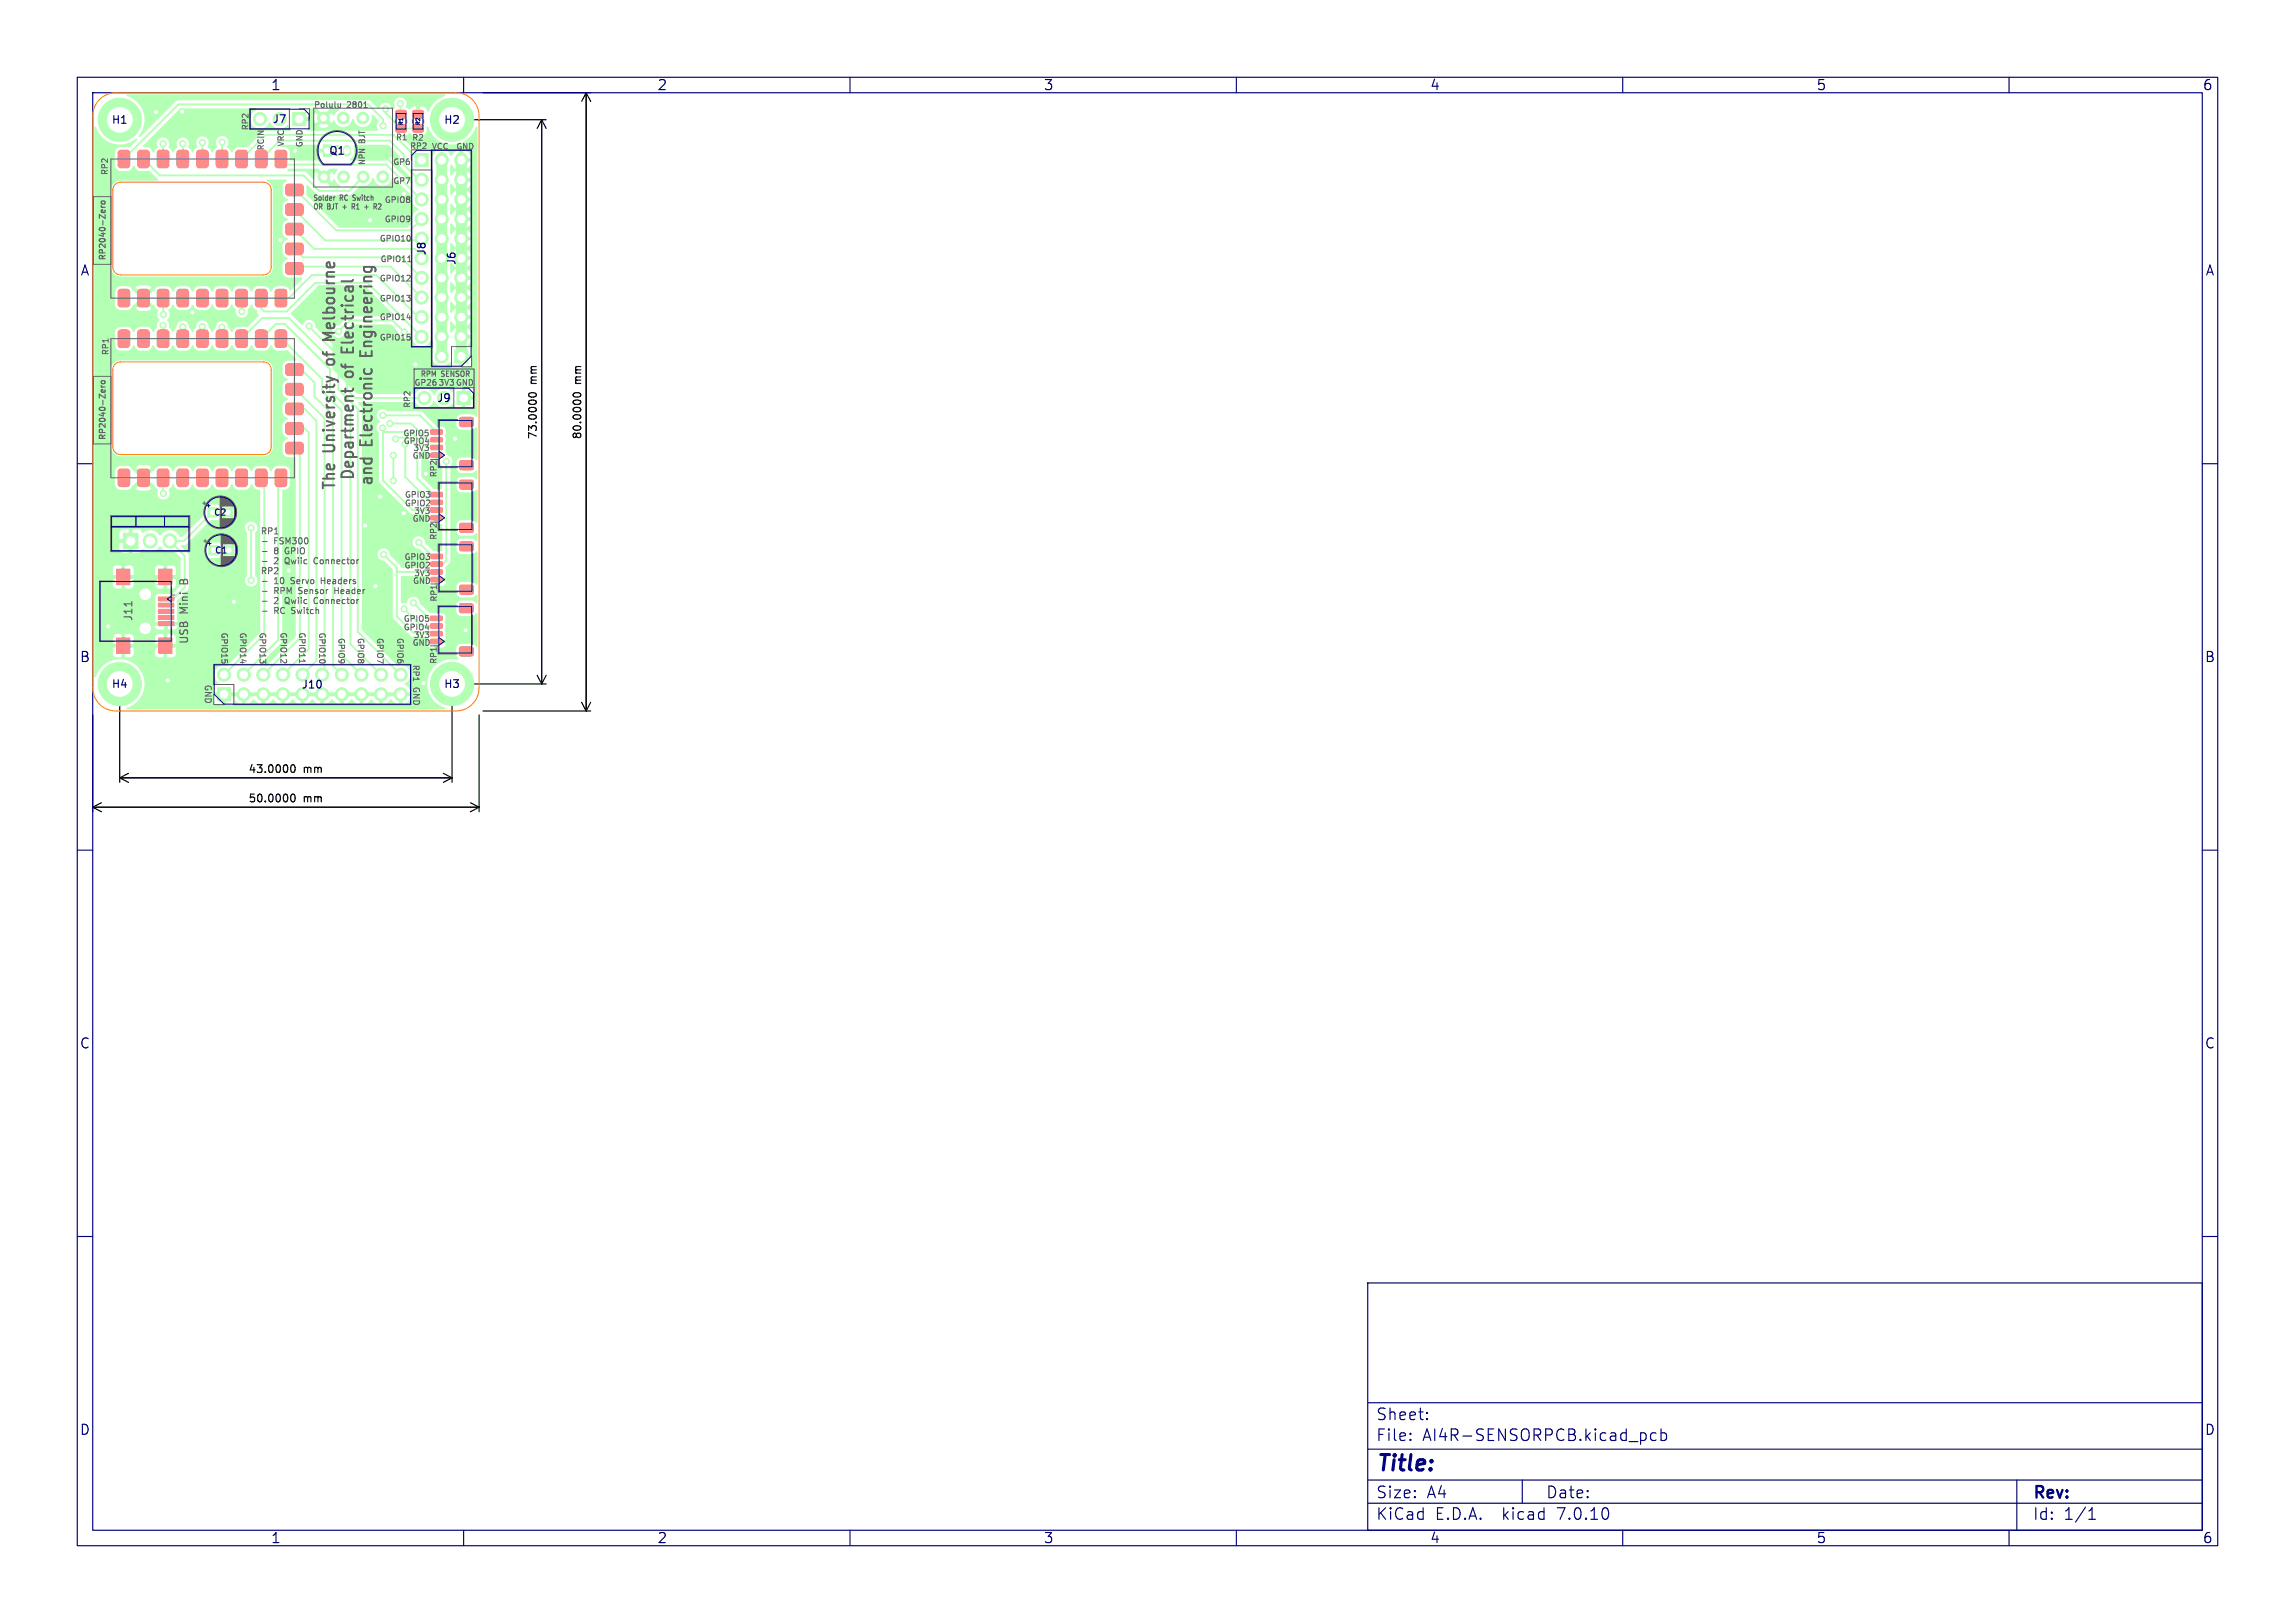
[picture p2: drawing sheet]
<svg xmlns="http://www.w3.org/2000/svg" width="297mm" height="210mm" viewBox="0 0 297 210" stroke-linecap="round" stroke-linejoin="round" font-family="sans-serif">
<defs><g id="words">
<text font-size="2.8" fill="#000080" x="178" y="190.9">Title:</text>
<g font-size="2.1" fill="#626262">
<text x="43.5" y="46.8" transform="rotate(-90 43.5 46.8)">of</text>
<text x="43.5" y="43.2" transform="rotate(-90 43.5 43.2)">Melbourne</text>
<text x="45.9" y="45.2" transform="rotate(-90 45.9 45.2)">Electrical</text>
<text x="48.3" y="45.7" transform="rotate(-90 48.3 45.7)">Engineering</text>
<text x="45.9" y="48.8" transform="rotate(-90 45.9 48.8)">of</text>
<text x="43.5" y="58.5" transform="rotate(-90 43.5 58.5)">University</text>
<text x="48.3" y="57.7" transform="rotate(-90 48.3 57.7)">Electronic</text>
<text x="43.5" y="63.6" transform="rotate(-90 43.5 63.6)">The</text>
<text x="45.9" y="62.3" transform="rotate(-90 45.9 62.3)">Department</text>
<text x="48.3" y="63" transform="rotate(-90 48.3 63)">and</text>
</g>
<g font-size="2.1" fill="#000080">
<text x="178" y="184">Sheet:</text>
<text x="178" y="186.7">File:</text>
<text x="184.1" y="186.7">AI4R-SENSORPCB.kicad_pcb</text>
<text x="178" y="196.9">KiCad</text>
<text x="178" y="194.1">Size:</text>
<text x="184.7" y="194.1">A4</text>
<text x="185.7" y="196.9">E.D.A.</text>
<text x="194.6" y="196.9">kicad</text>
<text x="200" y="194.1">Date:</text>
<text x="201.8" y="196.9">7.0.10</text>
<text x="263" y="194.3">Rev:</text>
<text x="263" y="196.9">Id:</text>
<text x="267.1" y="196.9">1/1</text>
</g>
<g font-size="1.8" fill="#000080">
<text x="35" y="11.9">1</text>
<text x="85" y="11.9">2</text>
<text x="135" y="11.9">3</text>
<text x="185" y="11.9">4</text>
<text x="235" y="11.9">5</text>
<text x="285" y="11.9">6</text>
<text x="10.3" y="35.9">A</text>
<text x="285.4" y="35.9">A</text>
<text x="10.3" y="85.9">B</text>
<text x="285.3" y="85.9">B</text>
<text x="10.3" y="135.9">C</text>
<text x="285.3" y="135.9">C</text>
<text x="10.3" y="185.9">D</text>
<text x="285.3" y="185.9">D</text>
<text x="35" y="199.9">1</text>
<text x="85" y="199.9">2</text>
<text x="135" y="199.9">3</text>
<text x="185" y="199.9">4</text>
<text x="235" y="199.9">5</text>
<text x="285" y="199.9">6</text>
</g>
<g font-size="1.4" fill="#000080">
<text x="14.4" y="16.2">H1</text>
<text x="35.2" y="16.1">J7</text>
<text x="57.4" y="16.2">H2</text>
<text x="42.5" y="20.2">Q1</text>
<text x="55.3" y="33.1" transform="rotate(-90 55.3 33.1)">J8</text>
<text x="59.2" y="34.4" transform="rotate(-90 59.2 34.4)">J6</text>
<text x="56.5" y="52.2">J9</text>
<text x="14.4" y="89.2">H4</text>
<text x="39" y="89.3">J10</text>
<text x="57.4" y="89.2">H3</text>
</g>
<g font-size="1.4">
<text x="69.7" y="49.7" transform="rotate(-90 69.7 49.7)">mm</text>
<text x="75.4" y="49.7" transform="rotate(-90 75.4 49.7)">mm</text>
<text x="69.7" y="56.9" transform="rotate(-90 69.7 56.9)">73.0000</text>
<text x="75.4" y="56.9" transform="rotate(-90 75.4 56.9)">80.0000</text>
<text x="32.1" y="100.2">43.0000</text>
<text x="39.3" y="100.2">mm</text>
<text x="32.1" y="104">50.0000</text>
<text x="39.3" y="104">mm</text>
</g>
<g font-size="1.4" fill="#626262">
<text x="24.4" y="75.4" transform="rotate(-90 24.4 75.4)">B</text>
<text x="17.3" y="80.5" transform="rotate(-90 17.3 80.5)">J11</text>
<text x="24.4" y="83.4" transform="rotate(-90 24.4 83.4)">USB</text>
<text x="24.4" y="79.4" transform="rotate(-90 24.4 79.4)">Mini</text>
</g>
<g font-size="1.1" fill="#000080">
<text x="27.6" y="66.9">C2</text>
<text x="27.7" y="71.8">C1</text>
</g>
<g font-size="1.1" fill="#626262">
<text x="33.7" y="69.2">RP1</text>
<text x="35.4" y="70.5">FSM300</text>
<text x="35.4" y="71.8">8</text>
<text x="37" y="71.8">GPIO</text>
<text x="33.7" y="74.3">RP2</text>
<text x="35.4" y="73.1">2</text>
<text x="35.4" y="75.6">10</text>
<text x="35.4" y="76.9">RPM</text>
<text x="37" y="73.1">Qwiic</text>
<text x="37.7" y="75.6">Servo</text>
<text x="38.7" y="76.9">Sensor</text>
<text x="40.8" y="73.1">Connector</text>
<text x="41.7" y="75.6">Headers</text>
<text x="43.5" y="76.9">Header</text>
<text x="35.4" y="78.2">2</text>
<text x="35.4" y="79.5">RC Switch</text>
<text x="37" y="78.2">Qwiic</text>
<text x="40.8" y="78.2">Connector</text>
<text x="26.5" y="88.5" transform="rotate(90 26.5 88.5)">GND</text>
<text x="53.4" y="88.8" transform="rotate(90 53.4 88.8)">GND</text>
</g>
<g font-size="1" fill="#626262">
<text x="32.2" y="16.9" transform="rotate(-90 32.2 16.9)">RP2</text>
<text x="40.6" y="14">Polulu</text>
<text x="44.9" y="14">2801</text>
<text x="14" y="22.7" transform="rotate(-90 14 22.7)">RP2</text>
<text x="34.2" y="19.5" transform="rotate(-90 34.2 19.5)">RCIN</text>
<text x="36.8" y="19" transform="rotate(-90 36.8 19)">VRC</text>
<text x="39.2" y="19.1" transform="rotate(-90 39.2 19.1)">GND</text>
<text x="47.3" y="21.4" transform="rotate(-90 47.3 21.4)">NPN</text>
<text x="47.3" y="18.5" transform="rotate(-90 47.3 18.5)">BJT</text>
<text x="50.9" y="21.4">GP6</text>
<text x="50.9" y="23.9">GP7</text>
<text x="51.2" y="18.2">R1</text>
<text x="53" y="19.3">RP2</text>
<text x="53.3" y="18.2">R2</text>
<text x="55.8" y="19.4">VCC</text>
<text x="59" y="19.4">GND</text>
<text x="40.5" y="26">Solder</text>
<text x="40.5" y="27.2">OR BJT +</text>
<text x="44" y="26">RC Switch</text>
<text x="45.9" y="27.2">R1</text>
<text x="47.7" y="27.2">+</text>
<text x="49.1" y="27.2">R2</text>
<text x="49.7" y="28.8">GPIO9</text>
<text x="49.7" y="26.3">GPIO8</text>
<text x="13.7" y="33.8" transform="rotate(-90 13.7 33.8)">RP2040-Zero</text>
<text x="49.1" y="31.3">GPIO10</text>
<text x="49.2" y="34">GPIO11</text>
<text x="49.1" y="39.1">GPIO13</text>
<text x="49.1" y="41.5">GPIO14</text>
<text x="49.1" y="36.5">GPIO12</text>
<text x="14.1" y="46" transform="rotate(-90 14.1 46)">RP1</text>
<text x="49.1" y="44.1">GPIO15</text>
<text x="53.1" y="52.8" transform="rotate(-90 53.1 52.8)">RP2</text>
<text x="53.6" y="50">GP26</text>
<text x="54.4" y="48.8">RPM</text>
<text x="56.7" y="50">3V3 GND</text>
<text x="57.1" y="48.8">SENSOR</text>
<text x="13.7" y="57" transform="rotate(-90 13.7 57)">RP2040-Zero</text>
<text x="52.2" y="56.5">GPIO5</text>
<text x="52.2" y="57.5">GPIO4</text>
<text x="53.3" y="59.4">GND</text>
<text x="53.4" y="58.4">3V3</text>
<text x="52.3" y="65.6">GPIO2</text>
<text x="52.3" y="64.4">GPIO3</text>
<text x="56.6" y="61.8" transform="rotate(-90 56.6 61.8)">RP2</text>
<text x="53.3" y="67.6">GND</text>
<text x="53.6" y="66.6">3V3</text>
<text x="56.6" y="69.9" transform="rotate(-90 56.6 69.9)">RP2</text>
<text x="52.3" y="72.5">GPIO3</text>
<text x="52.3" y="73.6">GPIO2</text>
<text x="53.4" y="75.6">GND</text>
<text x="53.6" y="74.6">3V3</text>
<text x="56.6" y="77.9" transform="rotate(-90 56.6 77.9)">RP1</text>
<text x="28.6" y="81.8" transform="rotate(90 28.6 81.8)">GPIO15</text>
<text x="31" y="81.8" transform="rotate(90 31 81.8)">GPIO14</text>
<text x="33.6" y="81.8" transform="rotate(90 33.6 81.8)">GPIO13</text>
<text x="36.3" y="81.8" transform="rotate(90 36.3 81.8)">GPIO12</text>
<text x="38.6" y="81.8" transform="rotate(90 38.6 81.8)">GPIO11</text>
<text x="41.3" y="81.8" transform="rotate(90 41.3 81.8)">GPIO10</text>
<text x="43.7" y="82.5" transform="rotate(90 43.7 82.5)">GPIO9</text>
<text x="46.3" y="82.5" transform="rotate(90 46.3 82.5)">GPIO8</text>
<text x="48.7" y="82.5" transform="rotate(90 48.7 82.5)">GPIO7</text>
<text x="51.3" y="82.5" transform="rotate(90 51.3 82.5)">GPIO6</text>
<text x="52.2" y="81.6">GPIO4</text>
<text x="52.2" y="80.5">GPIO5</text>
<text x="53.3" y="83.6">GND</text>
<text x="53.5" y="82.6">3V3</text>
<text x="53.4" y="86" transform="rotate(90 53.4 86)">RP1</text>
<text x="56.6" y="86" transform="rotate(-90 56.6 86)">RP1</text>
</g>
<g font-size=".7" fill="#000080">
<text x="52.3" y="16.3" transform="rotate(-90 52.3 16.3)">R1</text>
<text x="54.5" y="16.3" transform="rotate(-90 54.5 16.3)">R2</text>
</g>
</g></defs>
<g fill="none" stroke="#000" stroke-width=".15">
<path d="M59 15.5h11.7M62.5 12h13.9M70.1 15.5v73M70.1 15.5l.6 1.1M70.1 15.5l-.6 1.1M75.9 12v80M75.9 12l.5 1.1M75.9 12l-.6 1.1M68.5 50.9a.54 .54 0 0 1 .9 .2 .57 .57 0 0 1-1-.1zM74.3 50.9a.54 .54 0 0 1 .9 .2 .57 .57 0 0 1-1-.1zM12 92.5v12.5M15.5 89v12.2"/>
<path d="M37.7 99.1l.2-.1a.53 .53 0 0 1 .3 .5 .53 .53 0 0 1-.3 .5l-.2-.1-.1-.3zM58.5 89v12.2M59 88.5h11.7M62 92.5v12.5M62.5 92h13.9M69.5 87.4l.6 1.1M70.7 87.4l-.6 1.1M75.3 90.9l.6 1.1M76.4 90.9l-.5 1.1M12 104.4h50M12 104.4l1.1 .6M13.1 103.9l-1.1 .5"/>
<path d="M15.5 100.7h43M15.5 100.7l1.1 .5M16.6 100.1l-1.1 .6M37.7 102.8h.2a.53 .53 0 0 1 .3 .5 .53 .53 0 0 1-.3 .5l-.2-.1-.1-.3zM57.4 100.1l1.1 .6M58.5 100.7l-1.1 .5M60.9 103.9l1.1 .5M62 104.4l-1.1 .6"/>
</g>
<g fill="#b3ffb3" stroke="#b3ffb3" stroke-width=".13">
<path d="M55.7 82.7h1.5v.1v.4l-.1 .1h-1.3l-.1-.2z"/>
<path d="M55.7 81.7h1.5v.1v.4l-.1 .1h-1.3l-.1-.2z"/>
<path d="M55.7 80.7h1.5v.1v.4l-.1 .1h-1.3l-.1-.2z"/>
<path d="M55.7 79.7h1.5v.1v.4l-.1 .1h-1.3l-.1-.2z"/>
<path d="M59.5 83.8l.2-.1h1.4l.1 .3v.7l-.2 .2h-1.4l-.2-.2z"/>
<path d="M59.5 78.2l.2-.1h1.4l.1 .3v.7l-.2 .2h-1.4l-.2-.3z"/>
<path d="M15.3 19.6l.3-.2h.9l.2 .2 .1 1.7-.2 .3-1 .1-.3-.1v-.3z"/>
<path d="M17.9 19.6l.3-.2h.9l.2 .2v1.7l-.1 .3-1 .1-.3-.1-.1-.3z"/>
<path d="M20.4 19.6l.3-.2h.9l.2 .2 .1 1.7-.2 .3-1 .1-.3-.1-.1-.3z"/>
<path d="M23 19.6l.3-.2h.8l.2 .2 .1 1.7-.1 .3-1 .1-.3-.1-.1-.3z"/>
<path d="M25.5 19.6l.3-.2h.9l.2 .2 .1 1.7-.2 .3-1 .1-.3-.1-.1-.3z"/>
<path d="M28 19.6l.3-.2h.9l.2 .2 .1 1.7-.2 .3-1 .1-.3-.1v-.3z"/>
<path d="M30.6 19.6l.3-.2h.9l.2 .2v1.7l-.1 .3-1 .1-.3-.1-.1-.3z"/>
<path d="M33.1 19.6l.3-.2h.9l.2 .2 .1 1.7-.2 .3-1 .1-.3-.1-.1-.3z"/>
<path d="M35.7 19.6l.3-.2h.8l.2 .2 .1 1.7-.1 .3-1 .1-.3-.1-.1-.3z"/>
<path d="M37 24l.3-.2 1.8 .1 .1 .3v1l-.3 .1h-1.8l-.1-.3z"/>
<path d="M37 26.5l.3-.1h1.8l.1 .3v1l-.3 .2-1.8-.1-.1-.3z"/>
<path d="M37 29.1l.3-.2 1.8 .1 .1 .3v1l-.3 .1-1.8-.1-.1-.3z"/>
<path d="M37 31.6l.3-.2 1.8 .1 .1 .3v1l-.3 .2-1.8-.1-.1-.3z"/>
<path d="M37 34.1l.3-.1h1.8l.1 .4v.9l-.3 .2-1.8-.1-.1-.3z"/>
<path d="M35.7 37.6l.3-.2h.8l.2 .2 .1 1.7-.1 .3-1 .1-.3-.1-.1-.3z"/>
<path d="M33.1 37.6l.3-.2h.9l.2 .2 .1 1.7-.2 .3-1 .1-.3-.1-.1-.3z"/>
<path d="M30.6 37.6l.3-.2h.9l.2 .2v1.7l-.1 .3-1 .1-.3-.1-.1-.3z"/>
<path d="M28 37.6l.3-.2h.9l.2 .2 .1 1.7-.2 .3-1 .1-.3-.1v-.3z"/>
<path d="M25.5 37.6l.3-.2h.9l.2 .2 .1 1.7-.2 .3-1 .1-.3-.1-.1-.3z"/>
<path d="M23 37.6l.3-.2h.8l.2 .2 .1 1.7-.1 .3-1 .1-.3-.1-.1-.3z"/>
<path d="M20.4 37.6l.3-.2h.9l.2 .2 .1 1.7-.2 .3-1 .1-.3-.1-.1-.3z"/>
<path d="M17.9 37.6l.3-.2h.9l.2 .2v1.7l-.1 .3-1 .1-.3-.1-.1-.3z"/>
<path d="M15.3 37.6l.3-.2h.9l.2 .2 .1 1.7-.2 .3-1 .1-.3-.1v-.3z"/>
<path d="M55.8 58.6h1.4l.1 .1v.4l-.2 .1h-1.3l-.1-.2z"/>
<path d="M55.8 57.6h1.4l.1 .1v.4l-.2 .1h-1.3l-.1-.2z"/>
<path d="M55.8 56.6h1.4l.1 .1v.4l-.2 .1h-1.3l-.1-.2z"/>
<path d="M55.8 55.6h1.4l.1 .1v.4l-.2 .1h-1.3l-.1-.2z"/>
<path d="M59.5 59.7l.2-.1h1.4l.2 .3v.7l-.3 .2h-1.4l-.1-.2z"/>
<path d="M59.5 54.1l.2-.1h1.4l.2 .3v.7l-.3 .2h-1.4l-.1-.2z"/>
<path d="M20.5 77.3h2v.4h-2z"/>
<path d="M20.5 78h2v.6h-2z"/>
<path d="M20.5 78.8h2v.6h-2z"/>
<path d="M20.5 79.7h2v.4h-2z"/>
<path d="M20.5 80.4h2v.6h-2z"/>
<path d="M20.5 73.7h1.7v2h-1.7z"/>
<path d="M15.1 73.7h1.7v2h-1.7z"/>
<path d="M20.5 82.6h1.7v2h-1.7z"/>
<path d="M15.1 82.6h1.7v2h-1.7z"/>
<path d="M26.9 65.7h1.2v1.2h-1.2z"/>
<path d="M58.9 45.3h1.7v1.7h-1.7z"/>
<path d="M53.7 19.9h1.7v1.7h-1.7z"/>
<path d="M15.3 42.8l.3-.1h.9l.2 .1 .1 1.8-.2 .3-1 .1-.3-.2v-.2z"/>
<path d="M17.9 42.8l.3-.1h.9l.2 .1v1.8l-.1 .3-1 .1-.3-.2-.1-.2z"/>
<path d="M20.4 42.8l.3-.1h.9l.2 .1 .1 1.8-.2 .3-1 .1-.3-.2-.1-.2z"/>
<path d="M23 42.8l.3-.1h.8l.2 .1 .1 1.8-.1 .3-1 .1-.3-.2-.1-.2z"/>
<path d="M25.5 42.8l.3-.1h.9l.2 .1 .1 1.8-.2 .3-1 .1-.3-.2-.1-.2z"/>
<path d="M28 42.8l.3-.1h.9l.2 .1 .1 1.8-.2 .3-1 .1-.3-.2v-.2z"/>
<path d="M30.6 42.8l.3-.1h.9l.2 .1v1.8l-.1 .3-1 .1-.3-.2-.1-.2z"/>
<path d="M33.1 42.8l.3-.1h.9l.2 .1 .1 1.8-.2 .3-1 .1-.3-.2-.1-.2z"/>
<path d="M35.7 42.8l.3-.1h.8l.2 .1 .1 1.8-.1 .3-1 .1-.3-.2-.1-.2z"/>
<path d="M37.1 47.1h.2h1.8l.1 .3v1l-.3 .2-1.8-.1-.1-.3v-.9z"/>
<path d="M37.1 49.7l.2-.1 1.8 .1 .1 .3v1l-.3 .1h-1.8l-.1-.4v-.8z"/>
<path d="M37.1 52.2l.2-.1 1.8 .1 .1 .3v1l-.3 .2-1.8-.1-.1-.3v-.9z"/>
<path d="M37.1 54.8l.2-.1 1.8 .1 .1 .3v.9l-.3 .2-1.8-.1-.1-.3v-.8z"/>
<path d="M37.1 57.3l.2-.1 1.8 .1 .1 .3v1l-.3 .1h-1.8l-.1-.3v-.9z"/>
<path d="M35.7 60.8l.3-.1h.8l.2 .1 .1 1.8-.1 .3-1 .1-.3-.2-.1-.2z"/>
<path d="M33.1 60.8l.3-.1h.9l.2 .1 .1 1.8-.2 .3-1 .1-.3-.2-.1-.2z"/>
<path d="M30.6 60.8l.3-.1h.9l.2 .1v1.8l-.1 .3-1 .1-.3-.2-.1-.2z"/>
<path d="M28 60.8l.3-.1h.9l.2 .1 .1 1.8-.2 .3-1 .1-.3-.2v-.2z"/>
<path d="M25.5 60.8l.3-.1h.9l.2 .1 .1 1.8-.2 .3-1 .1-.3-.2-.1-.2z"/>
<path d="M23 60.8l.3-.1h.8l.2 .1 .1 1.8-.1 .3-1 .1-.3-.2-.1-.2z"/>
<path d="M20.4 60.8l.3-.1h.9l.2 .1 .1 1.8-.2 .3-1 .1-.3-.2-.1-.2z"/>
<path d="M17.9 60.8l.3-.1h.9l.2 .1v1.8l-.1 .3-1 .1-.3-.2-.1-.2z"/>
<path d="M15.3 60.8l.3-.1h.9l.2 .1 .1 1.8-.2 .3-1 .1-.3-.2v-.2z"/>
<path d="M55.8 74.7h1.4l.1 .1v.4l-.2 .1h-1.3l-.1-.2z"/>
<path d="M55.8 73.7h1.4l.1 .2v.3l-.2 .1h-1.3l-.1-.2z"/>
<path d="M55.8 72.7h1.4l.1 .2v.3l-.2 .1h-1.3l-.1-.2z"/>
<path d="M55.8 71.7h1.4l.1 .2v.3l-.2 .1h-1.3l-.1-.2z"/>
<path d="M59.5 75.8l.2-.1h1.4l.2 .3v.7l-.3 .2h-1.4l-.1-.2z"/>
<path d="M59.5 70.2l.2-.1h1.4l.2 .3v.7l-.3 .2h-1.4l-.1-.3z"/>
<path d="M28.1 89h1.7v1.7h-1.7z"/>
<path d="M51.3 14.3h.1h1l.2 .2v.6l-.3 .2h-.9l-.2-.2z"/>
<path d="M51.3 16.2l.1-.1h1l.2 .2v.7l-.3 .1h-.9l-.2-.2z"/>
<path d="M27 70.6h1.2v1.2h-1.2z"/>
<path d="M41.8 18.8h1.1v1.4h-1.1z"/>
<path d="M37.9 14.5h1.7v1.7h-1.7z"/>
<path d="M15.9 69h2v2h-2z"/>
<path d="M55.8 66.7h1.4l.1 .2v.3l-.2 .1h-1.3l-.1-.2z"/>
<path d="M55.8 65.7h1.4l.1 .2v.3l-.2 .1h-1.3l-.1-.2z"/>
<path d="M55.8 64.7h1.4l.1 .2v.3l-.2 .1h-1.3l-.1-.2z"/>
<path d="M55.8 63.7h1.4l.1 .2v.3l-.2 .1h-1.3l-.1-.2z"/>
<path d="M59.5 67.8l.2-.1h1.4l.2 .3v.7l-.3 .2h-1.4l-.1-.2z"/>
<path d="M59.5 62.2l.2-.1h1.4l.2 .2v.8l-.3 .2h-1.4l-.1-.3z"/>
<path d="M59.1 50.6h1.8v1.7h-1.8z"/>
<path d="M53.5 14.3h.1h1l.2 .2v.6l-.2 .2h-1l-.2-.2z"/>
<path d="M53.5 16.2l.1-.1h1l.2 .2v.7l-.2 .1h-1l-.2-.2z"/>
<circle cx="58.5" cy="15.5" r="2.8"/>
<circle cx="29.5" cy="66.3" r=".6"/>
<circle cx="57.2" cy="46.1" r=".85"/>
<circle cx="59.7" cy="43.6" r=".85"/>
<circle cx="57.2" cy="43.6" r=".85"/>
<circle cx="59.7" cy="41" r=".85"/>
<circle cx="57.2" cy="41" r=".85"/>
<circle cx="59.7" cy="38.5" r=".85"/>
<circle cx="57.2" cy="38.5" r=".85"/>
<circle cx="59.7" cy="36" r=".85"/>
<circle cx="57.2" cy="36" r=".85"/>
<circle cx="59.7" cy="33.4" r=".85"/>
<circle cx="57.2" cy="33.4" r=".85"/>
<circle cx="59.7" cy="30.9" r=".85"/>
<circle cx="57.2" cy="30.9" r=".85"/>
<circle cx="59.7" cy="28.3" r=".85"/>
<circle cx="57.2" cy="28.3" r=".85"/>
<circle cx="59.7" cy="25.8" r=".85"/>
<circle cx="57.2" cy="25.8" r=".85"/>
<circle cx="59.7" cy="23.3" r=".85"/>
<circle cx="57.2" cy="23.3" r=".85"/>
<circle cx="59.7" cy="20.7" r=".85"/>
<circle cx="57.2" cy="20.7" r=".85"/>
<circle cx="54.6" cy="23.3" r=".85"/>
<circle cx="54.6" cy="25.8" r=".85"/>
<circle cx="54.6" cy="28.3" r=".85"/>
<circle cx="54.6" cy="30.9" r=".85"/>
<circle cx="54.6" cy="33.4" r=".85"/>
<circle cx="54.6" cy="36" r=".85"/>
<circle cx="54.6" cy="38.5" r=".85"/>
<circle cx="54.6" cy="41" r=".85"/>
<circle cx="54.6" cy="43.6" r=".85"/>
<circle cx="15.5" cy="88.5" r="2.8"/>
<circle cx="47" cy="15.3" r=".76"/>
<circle cx="44.4" cy="15.3" r=".76"/>
<circle cx="41.9" cy="15.3" r=".76"/>
<circle cx="41.9" cy="22.9" r=".76"/>
<circle cx="44.5" cy="22.9" r=".76"/>
<circle cx="47" cy="22.9" r=".76"/>
<circle cx="49.5" cy="22.9" r=".76"/>
<circle cx="29" cy="87.3" r=".85"/>
<circle cx="31.5" cy="89.8" r=".85"/>
<circle cx="31.5" cy="87.3" r=".85"/>
<circle cx="34.1" cy="89.8" r=".85"/>
<circle cx="34.1" cy="87.3" r=".85"/>
<circle cx="36.6" cy="89.8" r=".85"/>
<circle cx="36.6" cy="87.3" r=".85"/>
<circle cx="39.2" cy="89.8" r=".85"/>
<circle cx="39.2" cy="87.3" r=".85"/>
<circle cx="41.7" cy="89.8" r=".85"/>
<circle cx="41.7" cy="87.3" r=".85"/>
<circle cx="44.2" cy="89.8" r=".85"/>
<circle cx="44.2" cy="87.3" r=".85"/>
<circle cx="46.8" cy="89.8" r=".85"/>
<circle cx="46.8" cy="87.3" r=".85"/>
<circle cx="49.3" cy="89.8" r=".85"/>
<circle cx="49.3" cy="87.3" r=".85"/>
<circle cx="51.9" cy="89.8" r=".85"/>
<circle cx="51.9" cy="87.3" r=".85"/>
<circle cx="29.6" cy="71.2" r=".6"/>
<circle cx="36.2" cy="15.4" r=".85"/>
<circle cx="33.6" cy="15.4" r=".85"/>
<circle cx="58.5" cy="88.5" r="2.8"/>
<circle cx="57.5" cy="51.5" r=".85"/>
<circle cx="54.9" cy="51.5" r=".85"/>
<circle cx="15.5" cy="15.5" r="2.8"/>
<circle cx="20.3" cy="75.3" r=".4"/>
<circle cx="24.9" cy="40.4" r=".4"/>
<circle cx="30.3" cy="77.8" r=".4"/>
<circle cx="38.2" cy="19.5" r=".4"/>
<circle cx="60.3" cy="81.6" r=".4"/>
<circle cx="23.6" cy="14.5" r=".4"/>
<circle cx="47.2" cy="68" r=".4"/>
<circle cx="49.2" cy="64.3" r=".4"/>
<circle cx="54.8" cy="88.4" r=".4"/>
<circle cx="52.2" cy="66.4" r=".4"/>
<circle cx="36.3" cy="31" r=".4"/>
<circle cx="48.6" cy="75.8" r=".4"/>
<circle cx="37.4" cy="73.8" r=".4"/>
<circle cx="21.7" cy="88.1" r=".4"/>
<circle cx="53.7" cy="47.2" r=".4"/>
<circle cx="20.2" cy="14.5" r=".4"/>
<circle cx="52.3" cy="25.1" r=".4"/>
<circle cx="14" cy="81.1" r=".4"/>
<circle cx="58.9" cy="56.7" r=".4"/>
<circle cx="50.6" cy="20.6" r=".4"/>
<circle cx="55.1" cy="61.3" r=".4"/>
<circle cx="47.9" cy="28.5" r=".4"/>
<circle cx="32.5" cy="68.3" r=".4"/>
<circle cx="21.2" cy="63.9" r=".4"/>
<circle cx="32.5" cy="75.1" r=".4"/>
<circle cx="26.2" cy="42.3" r=".4"/>
<circle cx="57.7" cy="59.7" r=".4"/>
<circle cx="28.7" cy="42.3" r=".4"/>
<circle cx="54.2" cy="70.2" r=".4"/>
<circle cx="50.9" cy="58.9" r=".4"/>
<circle cx="50.9" cy="62.2" r=".4"/>
<circle cx="21.1" cy="42.1" r=".4"/>
<circle cx="52.3" cy="78.8" r=".4"/>
<circle cx="23.6" cy="42.3" r=".4"/>
<circle cx="53.5" cy="78" r=".4"/>
<circle cx="50.4" cy="54.8" r=".4"/>
<circle cx="26.2" cy="18.5" r=".4"/>
<circle cx="49.6" cy="53.7" r=".4"/>
<circle cx="28.7" cy="18.4" r=".4"/>
<circle cx="21.1" cy="18.6" r=".4"/>
<circle cx="51.2" cy="56.8" r=".4"/>
<circle cx="23.6" cy="18.6" r=".4"/>
<circle cx="51.8" cy="13.4" r=".4"/>
<circle cx="52.3" cy="43" r=".4"/>
<circle cx="21.2" cy="40.7" r=".4"/>
<circle cx="49.5" cy="55.4" r=".4"/>
<circle cx="49.6" cy="16.3" r=".4"/>
<circle cx="31.3" cy="40.3" r=".4"/>
<circle cx="40" cy="42.2" r=".4"/>
<circle cx="49.9" cy="14.1" r=".4"/>
<circle cx="49.6" cy="71.8" r=".4"/>
<circle cx="26.2" cy="18.4" r=".13"/>
<circle cx="28.7" cy="18.5" r=".12"/>
<circle cx="23.6" cy="18.7" r=".12"/>
</g>
<path d="M44.9 19.3v.4" fill="none" stroke="#b3ffb3" stroke-width="1.1"/>
<path d="M19.4 70h.1M22 70h.1" fill="none" stroke="#b3ffb3" stroke-width="1.9"/>
<path d="M57.2 20.4v25.4M59.7 20.4v25.4" fill="none" stroke="#b3ffb3" stroke-width="1.4"/>
<g fill="none" stroke="#b3ffb3" stroke-width=".25">
<path d="M21.1 18.8v-.2v2M23.6 18.6h-.1h.1v2M26.2 18.4v-.1v2.3M28.8 18.5v-.1l-.1 .1v2M49.6 16.3v-.9l-2-1.9h-24.5l-7.1 7.1M49.9 14.1v.5l2 2h2.2M51.8 13.4v1.3l.1 .1M18.6 20.6l2.1 2.1h18.6l2 2h3.9l1.8-1.8M21.1 38.6v2.1v-.1M31.3 20.6l3.1-3.1h16.6l3.2 3.2h.4M31.3 38.6v1.7M33.8 20.6l2.4-2.4h14.2l1.9 1.8v1.3l1.9 2h.4"/>
<path d="M33.8 38.6v1.3l.4 .4h2.9l3.7-3.7h6.8l7 7M36.3 20.6l.8 .7h12.9l4.6 4.6M36.3 38.6h1.1l2.9-3h8.4l5.4 5.4h.5M38.1 24.6h.2l5.2 5.2h9.6l1.5-1.5v-.3M38.1 27.1l4 4h12.5v-.6M38.1 29.7l2.5 2.5h13.1l.9 .9M38.1 32.2l1.1 1.1h12.7l2.7 2.7M38.1 34.7l.2-.2h12.3l4 4M21.1 42.1v1.7M23.6 42.3v1.5M26.2 42.4v-.1v1.5M28.8 42.3l-.1 1.5"/>
<path d="M31.3 43.8l2.6-2.6h3.5l6.4 6.4v2.8l2.5 2.5v28.8l5.6 5.6M33.8 43.8l1.9-1.9h1.2l5.8 5.8v2.9l2.6 2.6v30.1l4 4M36.3 43.8h.2l5.2 5.2M38.1 47.8h.9l1.7 1.7v1.8l2.4 2.4v32.5l1.1 1.1M38.1 50.4h.1l3.8 3.7v32.9l-.3 .3M38.1 52.9h1.3l1.5 1.5v31.1l-1.7 1.8M38.1 55.4h1.3l.5 .6v28l-3.3 3.3M38.1 58l.7 .7v23.9l-4.7 4.7M40 42.2l4.9 5v3.2l1.1 1.1h8.9M44.2 53.1v31.6l2.6 2.6M45.3 41.5h5.5l1.5 1.4M49.5 55.4l.1 6.7 3.8 3.9h3.1"/>
<path d="M49.6 53.7h4.7l2.2 2.2M49.6 55.8v.1h3.6l2 2h1.3M49.6 53.7h.1M50.6 54.9l-.2-.1h2.8l2.1 2.1h1.2M50.9 58.9v3.3M52.4 57.5v4.2l3.3 3.3h.8M52.9 56.6h-1.5l-.2 .2M54 57.7v4.2l2.1 2.1h.4M57.7 59.7v12.8l-.4 .5h-.8M21.1 61.8v2l.1 .1-.1-.1M27.5 66.3l-3.7 3.7h-1.8l1.9 1.9v4.1l-1.5 1.5h-1.5M32.5 68.3v6.8"/>
<path d="M33.8 61.8l.4 .4v19.9l-5.2 5.2M36.3 61.8l-.3 .4v20.6l-4.5 4.5M49.6 71.7l1.7 1.7v6.3l2.2 2.2h3M51.3 74h5.2M52.3 78.8l2.2 2.2h2M53.5 78l2 2h1M54.2 70.2l1.8 1.8h.5"/>
</g>
<g fill="#b3ffb3">
<path d="M54.5 58.2l.2-.1 .5 .3v.3h1.4h.1v1l.2 .1 .3 .6v2.8v.1h-1.1l-1.6-1.6v-2.5h.7l.2 .3 .2 .2h.7v-.5h-1.8z"/>
<path d="M12.2 16.4h.1l.1 .1a3.2 3.2 0 0 0 5.2 1.4l.1 .1v.1l-1 1-1.2-.1-.5 .3-.1 .5v1.7a.77 .77 0 0 0 .7 .6h.9a1.29 1.29 0 0 0 .8-.7l.1 .1a.78 .78 0 0 0 .7 .6h1.2l1.1 1a.13 .13 0 0 1 .1 .1 .14 .14 0 0 1-.2 .2h-5a1.2 1.2 0 0 0-.9 1.1v10.4a1.2 1.2 0 0 0 1.1 .9l18.9-.1a1.2 1.2 0 0 0 .9-1v-10.4a1.21 1.21 0 0 0-.7-.8l-.1-.1 .1-.2h2.5v.2l-.4 .3-.1 .3v1a1.23 1.23 0 0 0 .7 .8l-.1 .1a.81 .81 0 0 0-.6 .8v1a.92 .92 0 0 0 .6 .6v.2a.78 .78 0 0 0-.6 .7v1a.92 .92 0 0 0 .6 .6v.2a.78 .78 0 0 0-.6 .8v1a.92 .92 0 0 0 .6 .6v.2a.78 .78 0 0 0-.6 .7v1a.77 .77 0 0 0 .7 .6h1.7l.1 .1-1.5 1.6-.4-.4-.3-.2h-1a1.02 1.02 0 0 0-.8 .7h-.1a.81 .81 0 0 0-.8-.7h-.9a1.08 1.08 0 0 0-.7 .7h-.2a.81 .81 0 0 0-.7-.7h-1a1.08 1.08 0 0 0-.7 .7h-.1a.81 .81 0 0 0-.7-.7h-1a1.08 1.08 0 0 0-.7 .7h-.1a.81 .81 0 0 0-.8-.7l-1.1 .1-.3 .2-.2 .4h-.2a.81 .81 0 0 0-.7-.7l-1.2 .1-.2 .2-.2 .4h-.2a.81 .81 0 0 0-.8-.7l-1.1 .1-.3 .2-.2 .4-1 .9 1.1 .9 .1 .3 .4 .4a.91 .91 0 0 0 .1 1.1l-.3 .6v.5l-.4 .6h-.1a1.1 1.1 0 0 0-.8-.7l-1.2 .1-.2 .2-.2 .4-.2-.1a.81 .81 0 0 0-.7-.6h-1l-.5 .3-.1 .4v1.8a.77 .77 0 0 0 .7 .6h.9a1.29 1.29 0 0 0 .8-.7l.1 .1a.78 .78 0 0 0 .7 .6h1a1.29 1.29 0 0 0 .7-.7l.2 .1a.78 .78 0 0 0 .7 .6h.9a1.29 1.29 0 0 0 .8-.7l.1 .1a.78 .78 0 0 0 .7 .6h1a1.29 1.29 0 0 0 .7-.7l.1 .1a.78 .78 0 0 0 .8 .6h.9a1.29 1.29 0 0 0 .7-.7l.2 .1a.78 .78 0 0 0 .7 .6h.9a1.29 1.29 0 0 0 .8-.7l.1 .1a.78 .78 0 0 0 .7 .6h1a1.29 1.29 0 0 0 .7-.7l.2 .1a.78 .78 0 0 0 .7 .6h.9a1.29 1.29 0 0 0 .8-.7l.1 .1a.78 .78 0 0 0 .7 .6l1.3-.1 1.2 1.2-.1 .2h-1.1l-.4 .1-.2 .5v.9a1.23 1.23 0 0 0 .7 .9l-.1 .1a.82 .82 0 0 0-.6 .7v1a.92 .92 0 0 0 .6 .6l.1 .2a1.1 1.1 0 0 0-.7 .8v1a.92 .92 0 0 0 .6 .6l.1 .1a1.1 1.1 0 0 0-.7 .8v1a.92 .92 0 0 0 .6 .6l.1 .2a1.1 1.1 0 0 0-.7 .8v.9a.77 .77 0 0 0 .7 .6h.9l.1 .2v23l-3.7 3.8h-.7a.15 .15 0 0 1-.2-.1 .15 .15 0 0 1 0-.1l2.7-2.7 .1-.3v-19.4l.1-.1a.78 .78 0 0 0 .9-.8v-1.6l-.2-.4-.4-.3h-1a1.02 1.02 0 0 0-.8 .7l-.1-.1a.81 .81 0 0 0-.8-.6h-.9a1.08 1.08 0 0 0-.7 .7l-.2-.1a.81 .81 0 0 0-.7-.6h-1a1.08 1.08 0 0 0-.7 .7l-.1-.1a.81 .81 0 0 0-.7-.6h-1a1.08 1.08 0 0 0-.7 .7l-.1-.1a.81 .81 0 0 0-.8-.6l-1.1 .1-.3 .2-.2 .4-.2-.1a.81 .81 0 0 0-.7-.6l-1.2 .1-.2 .2-.2 .4-.2-.1a.81 .81 0 0 0-.8-.6l-1.1 .1-.3 .2-.2 .3-1 .9 1.1 1 .1 .3 .3 .2a.83 .83 0 0 0 .5 1.3 .83 .83 0 0 0 1.1-.7l-.2-.5 .5-.6a.13 .13 0 0 1 .1-.1 .13 .13 0 0 1 .1 .1 .76 .76 0 0 0 .7 .6h1a1.29 1.29 0 0 0 .7-.7l.1 .1a.78 .78 0 0 0 .8 .6h.9a1.29 1.29 0 0 0 .7-.7l.2 .1a.78 .78 0 0 0 .7 .6h.9a1.29 1.29 0 0 0 .8-.7l.1 .1a.78 .78 0 0 0 .7 .6h1a1.29 1.29 0 0 0 .7-.7l.2 .1a.86 .86 0 0 0 .9 .6l.1 18.4-4.2 4.3a1.3 1.3 0 0 0-1.5 .5 1.3 1.3 0 0 0 0 1.5l.2 .2-.1 .2a.5 .5 0 0 0-.5 .4v.7h1l-.1 .2 .1 .3h-1l.1 .8 .4 .3h.6v-.9h.5v.9l.9-.1 .3-.4 .9 .5v-.9h.5v.9l.4-.2 .6-.5 .6 .5 .4 .2v-.9h.5v.9l.5-.2 .6-.5 .5 .5 .5 .2v-.9h.5v.9l.4-.2 .6-.5 .6 .5 .4 .2v-.9h.5v.9l.4-.2 .6-.5 .6 .5 .4 .2v-.9h.5v.9l.5-.2 .6-.5 .6 .5 .4 .2v-.9h.5v.9l.4-.2 .6-.5 .6 .5 .4 .2v-.9h.5v.9l.5-.2 .6-.5 .5 .5 .5 .2v-.9h.5v.9l.4-.2 .6-.5 .6 .5 .4 .2v-.9h.5v.9l.4-.2 .4-.3 .3-.6h-.9l.1-.2-.1-.3h.9a1.95 1.95 0 0 0-.8-1.1 1.3 1.3 0 0 0 .7-1.3 1.3 1.3 0 0 0-1-1.1h-.7l-2.9-2.8h6.7l.2 .4 .4 .1h.4v-.5h.5v.5h.7l.2-.2 .1-.3h-9.2l-1.6-1.7-.1-14.3h8.4l.3 .4 .3 .1h.5v-.5h-9.5v-11.9h1.9l.1 .3 .2 .3v6.2l.1 .3 4 4h2l.1 .1v.1h1.4l.1 .1v1h.4l.1 .1v3.3l-1.2 .1-1-1a.81 .81 0 0 0-.6-.9 .81 .81 0 0 0-.9 .6 .81 .81 0 0 0 .5 1h.3l1 1.1 .1 .4-.1 .3 .1 .6-.1 .1h-3.4l-.1-.4-1.3-1.3a.81 .81 0 0 0-.5-.8 .81 .81 0 0 0-.9 .1 .81 .81 0 0 0-.2 .9 .81 .81 0 0 0 .8 .6l1.1 1.1 .1 6.2 2.2 2.4 .3 .1h1.7l.2 .1-.1 .2h2.5l-.1-.3v-2a.77 .77 0 0 0-.4-1.1h-1.6l-1.3-1.3a.81 .81 0 0 0-.4-.7 .81 .81 0 0 0-.9 .1l-.4 .6h-.7v-2.7h3.3l.3 .4 .3 .1h.5v-.5h.4v.5h.7l.3-.4 .1-.1h-5.9v-.7l.1-.1h3.1l.1 .1v.1h2.6l-.2-.3 .1-.6-.1-.4 .6-.5 .1-.4v-12.2a.87 .87 0 0 0 .2-.9 .87 .87 0 0 0-.7-.6l-.2-.5 .1-.6-.1-.3 .1-.3-.1-.7 .1-.7a.54 .54 0 0 0-.5-.5h-.7l-1.8-1.9-.2-.1h-4.4a.81 .81 0 0 0-1.2 .1 .81 .81 0 0 0 .3 1.2v.1l-.4 .4-.1 .4h-1.9v-2.6l-.1-.2-.4-.4 .1-.1 7.4-.1a1.28 1.28 0 0 0 1.2 .8 1.28 1.28 0 0 0 1.1-.9h.2a1.34 1.34 0 0 0 2.2 .4h.1a.5 .5 0 0 0 .5 .6h.6v-1h.6v1l.7-.1 .2-.1 .1-.2v-.8h-.9l.1-.1-.1-.3h.9v-.8l-.1-.2-.2-.1h-.7v.9h-.6v-.9h-.7l-.2 .1-.1 .2a.14 .14 0 0 1-.1 .2 .14 .14 0 0 1-.2 0 1.28 1.28 0 0 0-2.1 .4h-.2a1.32 1.32 0 0 0-1.2-.9 1.32 1.32 0 0 0-1.2 .8h-7.5l-3.1-3.2-.1-3.2-2.2-2.3a.82 .82 0 0 0-.7-.9 .82 .82 0 0 0-.9 .6h-.2l-1.4-1.4 3.7-3.7h5.8l3.8 3.8a.14 .14 0 0 1 0 .2 .14 .14 0 0 1-.1 0h-5.6l-.3 .1-1.1 1.1a.81 .81 0 0 0-.8 1 .83 .83 0 0 0 1 .6 .83 .83 0 0 0 .6-.9l.9-.8h5l1 .9a.81 .81 0 0 0 .8 .9 .99 .99 0 0 0 .9-.8l.2 .2a1.26 1.26 0 0 0 .7 1.6 1.26 1.26 0 0 0 1.6-.8l.2-.1 .2 .3-.1 1.3a1.29 1.29 0 0 0 .5 1.7 1.29 1.29 0 0 0 1.7-.3l.1 .1a.5 .5 0 0 0 .5 .5h.6v-.9h.6v.9l.8-.1 .2-.4v-.6h-.9l.1-.2-.1-.3h.9v-.9l-.4-.3 .4-.9h-.9l.1-.1-.1-.4h.9l-.1-.4-.6-.6 .6-.6 .1-.4h-.9l.1-.2-.1-.3h.9l-.1-.4-.6-.7 .6-.5 .1-.5h-.9l.1-.1-.1-.3h.9l-.1-.5-.6-.6 .6-.6 .1-.4h-.9l.1-.2-.1-.3h.9l-.1-.4-.6-.6 .6-.6 .1-.4h-.9l.1-.2-.1-.3h.9l-.1-.5-.6-.6 .6-.5 .1-.5h-.9l.1-.1-.1-.4h.9l-.1-.4-.6-.6 .6-.6 .1-.4h-.9l.1-.2-.1-.3h.9l-.1-.4-.6-.7 .6-.5 .1-.5h-.9l.1-.1-.1-.3h.9l-.1-.5-.6-.6 .6-.6 .1-.4h-.9l.1-.2-.1-.3h.9l-.1-.4-.6-.6 .6-.6 .1-.4h-.9l.1-.2-.1-.3h.9l-.3-.7-.3-.3-.4-.1v.9h-.6v-.9l-.6 .3-.3 .3a.18 .18 0 0 1-.2 .2 .18 .18 0 0 1-.1-.3 1.16 1.16 0 0 0-1.2-.6 1.16 1.16 0 0 0-1 .9l-.2-.1v-.4l-.3-.2-1.8-.1-1.8-1.7 .2-.2h.5l.4-.3 .5 .3h1.3l.4-.4v-.7h.2a3.2 3.2 0 0 0 3.1 2.3 3.2 3.2 0 0 0 3.1-2.3h.1l.1 .1v37.3l-.1 .2-.6-.4h-1.6l-.3 .2-.1 .3v.9a.65 .65 0 0 0 .6 .6h1.4l.5-.3h.2v4.1l-.1 .2-.6-.4h-1.6l-.3 .2-.1 .3v1a.65 .65 0 0 0 .6 .5h1.4l.6-.4 .1 .2v1l-.1 .1-.6-.4h-1.6l-.3 .2-.1 .3v1a.65 .65 0 0 0 .6 .5h1.4l.5-.3h.2v4.1l-.1 .2-.6-.4h-1.6l-.3 .2-.1 .3v.9a.65 .65 0 0 0 .6 .6h1.4l.6-.4 .1 .2v.9l-.1 .1-.6-.4h-1.6l-.3 .2-.1 .3v.9a.65 .65 0 0 0 .6 .6h1.4l.5-.3h.2v4.1l-.1 .2-.6-.4h-1.6l-.3 .2-.1 .3v.9a.65 .65 0 0 0 .6 .6h1.4l.6-.4 .1 .2v.9l-.2 .1-.2-.3-.3-.1h-1.7l-.2 .2-.2 .3v.9a.65 .65 0 0 0 .6 .6h1.5l.3-.1 .2-.3 .2 .1v4.2l-.1 .1-.3-.3-.3-.1h-1.5l-.3 .1-.3 .5v.9l.3 .4-.1 .2a3.2 3.2 0 0 0-3.8 2.3 3.2 3.2 0 0 0 2.2 3.9v.1l-.1 .1h-41l-.1-.1v-.1a3.2 3.2 0 0 0 1.4-5.4 3.2 3.2 0 0 0-5.4 1.4h-.1l-.1-.1v-3.7h2.4l.1 1 .3 .2 .5 .1h.2v-1.3h.5v1.3l.7-.1 .3-.1 .1-.2v-.9h2.7l.1 .9 .1 .2 .2 .1 .7 .1v-1.3h.5v1.3l.8-.1 .2-.1 .1-.2v-.9h-10.5v-.5h3.5v-1.3h.5v1.3h4.9v-1.3h.5v1.3h1.1v-.9l-.1-.2-.3-.2-2 .1-.2 .3-.1 .9h-2.7v-.9l-.1-.2-.4-.2-1.9 .1-.3 .3v.9h-2.4v-2h5.8a.75 .75 0 0 0 1 .7 .75 .75 0 0 0 .5-1h.5l.1 .3 .4 .1h.7v-.4h.5v.4h.9l.3-.1 .1-.3h-3.5a.75 .75 0 0 0-.9-.4 .75 .75 0 0 0-.6 .7h-5.8v-4.4h5.8l.1 .2a.76 .76 0 0 0 1.2 .3 .76 .76 0 0 0-.2-1.2 .76 .76 0 0 0-1.1 .7h-5.8v-2h2.4v.9l.1 .2 .4 .1h.6v-1.2h.5v1.2h.7l.3-.1 .1-.2v-.9h2.7l.1 .9 .1 .2 .3 .1h.6v-1.2h.5v1.2h.8l.2-.1 .1-.2v-.9h-10.5v-.5h3.5v-1.3h.5v1.3h4.9v-1.3h.5v1.3h1.1v-.9l-.1-.2-.3-.2-1.9 .1-.2 .1-.1 .2-.1 .9h-2.7v-.9l-.3-.3-1.9-.1-.4 .2-.1 .2v.9h-2.4v-3.4h3.2l.3 .4 1 .1v-1h.5v1h.8l.2-.1 .2-.3 .1-.1a1.38 1.38 0 0 0 2.2-.3h.1a1.54 1.54 0 0 0 1.8 .6l.8 .9v3.5l-1.1 1.1h-1.8l-.3 .2-.1 .2v2.9l-.1 .3 .5 .2h2l.5-.2-.1-.3v-2.3l1.5-1.5v-1.2h7.3a.82 .82 0 0 0 1.2 .7 .82 .82 0 0 0 .1-1.4v-5.5a.82 .82 0 0 0 0-1.2 .82 .82 0 0 0-1.2 .1 .82 .82 0 0 0 .2 1.2v5.4l-.3 .7h-7.3v-3.3h2.2l.1 .2 .2 .2h1.5a1.49 1.49 0 0 1 1.1 .1l.7-.2-.6-.5-.6 .5h-.5l.8-.9a.33 .33 0 0 0 .3 .3 .33 .33 0 0 0 .4-.3l.6 .6 .1-.6-.1-.6-.6 .6a.33 .33 0 0 0-.3-.3 .33 .33 0 0 0-.4 .3l-.6-.6-.2-.3h.5l.6 .5 .6-.5-.5-.2h-.4a1.02 1.02 0 0 1-.9 .1h-1.4l-.2 .1-.2 .3v1.2h-2.2l-.1-.2-.9-.9 .1-.2 .6-.1 3.1-3.1h1a1.49 1.49 0 0 1 1.2 .1l.7-.2-.6-.5-.6 .5h-.6l.9-.9a.33 .33 0 0 0 .3 .3 .33 .33 0 0 0 .4-.3l.5 .6a1.1 1.1 0 0 0 0-1.2l-.6 .6a.3 .3 0 0 0-.3-.3 .3 .3 0 0 0-.3 .3l-.7-.6-.2-.3h.6l.6 .5 .6-.5-.5-.2h-.4a1.01 1.01 0 0 1-1 .1h-1.3l-.2 .1-.2 .2v1l-2.9 2.8h-.4a1.37 1.37 0 0 0-1.2-.8 1.37 1.37 0 0 0-1.2 .7h-.2a1.39 1.39 0 0 0-2.1-.3l-.5-.5h-.8v1h-.5v-1h-.9l-.2 .1-.1 .3-.1 .8h1v.6h-1v.7h-3.2v-8.4h2.7a.77 .77 0 0 0 .7 .8h1l.3-.2h.7l.5 .3h1l.3-.2 .2-.1-1-1-1 1h-.7l.3-.5 1-.9-1-.9-.3-.4h.7l1 1 1-1-.6-.3h-.9l-.5 .3h-.7l-.4-.2h-1l-.5 .3-.1 .3v1.7h-2.7v-4.7h2.2a1.2 1.2 0 0 0 1.1 1.1h18.9a1.2 1.2 0 0 0 .9-1.1v-10.4a1.2 1.2 0 0 0-1.2-.9h-18.5a1.2 1.2 0 0 0-1.2 1.1v10.2h-2.2v-18.5h2.7a.77 .77 0 0 0 .7 .7h1l.3-.2h.7l.5 .3h1l.3-.1 .2-.2-1-1-1 1h-.7l.3-.4 1-.9-1-1-.3-.4h.7l1 1 1-1-.6-.3h-.9l-.5 .3h-.7l-.4-.2h-1l-.3 .2-.3 .4v1.8h-2.7z"/>
<path d="M29.4 89.6h1.7l-.1 .2 .1 .3h-1.7l.1-.2z"/>
<path d="M32 89.6h1.6v.2v.3h-1.6v-.2z"/>
<path d="M34.5 89.6h1.7l-.1 .2 .1 .3h-1.7l.1-.2z"/>
<path d="M37 89.6h1.7v.2v.3h-1.7l.1-.2z"/>
<path d="M39.6 89.6h1.7l-.1 .2 .1 .3h-1.7l.1-.2z"/>
<path d="M42.1 89.6h1.7l-.1 .2 .1 .3h-1.7l.1-.2z"/>
<path d="M44.7 89.6h1.6v.2v.3h-1.6v-.2z"/>
<path d="M47.2 89.6h1.7l-.1 .2 .1 .3h-1.7l.1-.2z"/>
<path d="M49.7 89.6h1.7v.2v.3h-1.7l.1-.2z"/>
<path d="M59.4 44h.6v1.7h-.6z"/>
<path d="M59.4 41.5h.6v1.6h-.6z"/>
<path d="M58.3 41.6h.2l.6 .7-.7 .7-.1-.1z"/>
<path d="M22.3 39.4l.2 .1a.78 .78 0 0 0 .7 .6h.9a1.02 1.02 0 0 0 .8-.7l.1 .1a.78 .78 0 0 0 .8 .6h.8a1.02 1.02 0 0 0 .8-.7l.2 .1a.78 .78 0 0 0 .7 .6h.9a1.02 1.02 0 0 0 .8-.7 2.02 2.02 0 0 1 .6 1.2 .84 .84 0 0 0 1.1 .4 .84 .84 0 0 0 .4-1l.3-.5a.13 .13 0 0 1 .2-.1 .13 .13 0 0 1 .1 .1 .87 .87 0 0 0 .6 .6l.2 .7-1.4 1.5h-1.3a1.02 1.02 0 0 0-.8 .7l-.1-.1-.3-.5a.87 .87 0 0 0-.9-.9 .87 .87 0 0 0-.8 .9l-.4 .6-.1-.1-.1-.2a1.02 1.02 0 0 1-.4-.8 .81 .81 0 0 0-1-.4 .81 .81 0 0 0-.5 .9l-.5 .6a1.9 1.9 0 0 1-.6-1.1 .85 .85 0 0 0-1-.3 .85 .85 0 0 0-.5 .8l-.3 .6h-.2l-.4-.7a.89 .89 0 0 0-.3-.8 .98 .98 0 0 0 .2-1.3l.3-.4z"/>
<path d="M59.4 38.9h.6v1.7h-.6z"/>
<path d="M58.3 39.1h.2l.6 .7-.7 .7-.1-.1z"/>
<path d="M59.4 36.4h.6v1.7h-.6z"/>
<path d="M58.3 36.6l.2-.1 .6 .8-.7 .7-.1-.2z"/>
<path d="M59.4 33.9h.6v1.6h-.6z"/>
<path d="M58.3 34h.2l.6 .7-.7 .7-.1-.1z"/>
<path d="M59.4 31.3h.6v1.7h-.6z"/>
<path d="M58.3 31.5h.2l.6 .7-.7 .7-.1-.1z"/>
<path d="M59.4 28.8h.6v1.6h-.6z"/>
<path d="M58.3 28.9h.2l.6 .7-.7 .7-.1-.1z"/>
<path d="M39.7 24h.1l1.2 1.1 .3 .1h4l1.3-1.2a1.4 1.4 0 0 0 1.6-1h.2a1.19 1.19 0 0 0 1.2 1.1 1.19 1.19 0 0 0 1.1-1.1l.2-.1 2.5 2.5a1.32 1.32 0 0 0 .7 1.6l.1 .1a1.65 1.65 0 0 0-.9 1.2l.1 .5-.7 .7h-8.8l-4.2-4.3z"/>
<path d="M59.4 26.2h.6v1.7h-.6z"/>
<path d="M58.3 26.4h.2l.6 .7-.7 .7-.1-.1z"/>
<path d="M59.4 23.7h.6v1.7h-.6z"/>
<path d="M58.3 23.9l.2-.1 .6 .8-.7 .7-.1-.2z"/>
<path d="M42.3 22.9l.7 .7 .1-.3a.13 .13 0 0 1 .1-.1 .13 .13 0 0 1 .2 .1l.2 .4 .4 .3v.1l-1.4 .1v-.3l-.7-.6 .3-.1z"/>
<path d="M45.8 18.8l4.4-.1 1.5 1.5 .1 1.3 1.5 1.6v.6h-.2l-2.9-2.9h-4.8l-.1-.2a1.29 1.29 0 0 0 .5-.8z"/>
<path d="M37.2 22l.2-.2h3.8l.7 .7-.2 .1-.2 .3-.6-.7-.2 .5-.1 .4h-.1l-1-.9h-2.2l-.1-.1z"/>
<path d="M41.9 22.5l.8-.7h.9l.1 .1-.4 .7-.2-.1-.1-.3-.7 .7-.1-.3z"/>
<path d="M59.4 21.2h.6v1.6h-.6z"/>
<path d="M58.3 21.3h.2l.6 .7-.7 .7-.1-.1z"/>
<path d="M36.3 18.8l.2-.1h4.7l.1 .1v.4h.8l-.1 .3 .1 .3h-.8v.6l.2 .2-.1 .2h-3.8l-.1-.1v-.9a.77 .77 0 0 0-.7-.8h-.5z"/>
<path d="M23.3 14.1l9.8-.1 .1 .2a1.28 1.28 0 0 0-.5 2.1 1.28 1.28 0 0 0 2.1-.5h.1a1.5 1.5 0 0 0 1.3 .9l.6-.2 .3-.3a.14 .14 0 0 1 .2 0 .14 .14 0 0 1 .1 .2l.3 .3-.1 .2-3.4 .1-2.1 2.1-1.3-.1a1.02 1.02 0 0 0-.8 .7l-.6-.7a.82 .82 0 0 0-.1-1.2 .82 .82 0 0 0-1.1 0 .82 .82 0 0 0-.1 1.2v.1a.86 .86 0 0 0-.6 .6h-.1l-.2-.4-.4-.3a.82 .82 0 0 0 0-1.1 .82 .82 0 0 0-1.1 0 .82 .82 0 0 0-.1 1.1l-.4 .3-.3 .4-.5-.6a.84 .84 0 0 0-.8-1.3 .84 .84 0 0 0-.7 1.3l-.2 .2-.3 .4-.6-.6a.82 .82 0 0 0-.7-1.3 .82 .82 0 0 0-.7 1.2l-.3 .3-.2 .4h-.2a.84 .84 0 0 0-.7-.7h-.4l-.1-.1z"/>
<path d="M16.4 12.2h41.1l.1 .1v.1a3.4 3.4 0 0 0-2.1 2h-.2a.88 .88 0 0 0-1-.6v1.1l-.1 .1h-.3v-1.2a1.17 1.17 0 0 0-1 .3l-.4-.2a1.16 1.16 0 0 0-.4-1.2 .82 .82 0 0 0-.9 .2 .82 .82 0 0 0-.1 1l-.2 .3h-.2a.86 .86 0 0 0-.8-.9 .86 .86 0 0 0-.9 .7l-1-.9-.4-.1h-24.5l-.4 .1-4.6 4.6-.1 .1-.1-.1a3.3 3.3 0 0 0-1.5-5.3z"/>
<path d="M40 14h1.1l.1 .2 .6 .7-.2 .1-.1 .2-.7-.6a1.24 1.24 0 0 0 0 1.4l.7-.7 .1 .2 .2 .2-.6 .6a1.24 1.24 0 0 0 1.4 0l-.7-.6 .2-.1 .2-.3 .6 .7 .2-.3a.13 .13 0 0 1 .1-.1 .13 .13 0 0 1 .1 .1 1.18 1.18 0 0 0 1.3 .7 1.18 1.18 0 0 0 1-1h.2a1.18 1.18 0 0 0 1.4 1 1.18 1.18 0 0 0 .9-1.5h.2l.7 .7a1.1 1.1 0 0 0-.1 1.3h-9.1v-.2l.3-.3v-.8h-.9v-.1v-.3h.9v-.8l-.2-.2z"/>
<path d="M42.6 14.1l1.2-.1 .1 .2-.4 .3-.2 .4h-.2l-.2-.3-.6 .6-.1-.2-.3-.1 .7-.7z"/>
</g>
<g fill="#fff" stroke="#fff" stroke-width=".13">
<circle cx="20.3" cy="75.3" r=".2"/>
<circle cx="24.9" cy="40.4" r=".2"/>
<circle cx="30.2" cy="77.9" r=".2"/>
<circle cx="38.2" cy="19.5" r=".2"/>
<circle cx="60.2" cy="81.6" r=".2"/>
<circle cx="23.6" cy="14.4" r=".2"/>
<circle cx="47.2" cy="68" r=".2"/>
<circle cx="49.2" cy="64.2" r=".2"/>
<circle cx="54.8" cy="88.4" r=".2"/>
<circle cx="52.2" cy="66.4" r=".2"/>
<circle cx="36.3" cy="31.1" r=".2"/>
<circle cx="48.6" cy="75.9" r=".2"/>
<circle cx="37.4" cy="73.8" r=".2"/>
<circle cx="21.7" cy="88" r=".2"/>
<circle cx="53.7" cy="47.2" r=".2"/>
<circle cx="20.2" cy="14.5" r=".2"/>
<circle cx="52.2" cy="25.1" r=".2"/>
<circle cx="14" cy="81" r=".2"/>
<circle cx="58.9" cy="56.8" r=".2"/>
<circle cx="50.6" cy="20.5" r=".2"/>
<circle cx="55.1" cy="61.3" r=".2"/>
<circle cx="47.9" cy="28.5" r=".2"/>
<circle cx="32.5" cy="68.3" r=".2"/>
<circle cx="21.1" cy="63.9" r=".2"/>
<circle cx="32.5" cy="75.1" r=".2"/>
<circle cx="26.2" cy="42.3" r=".2"/>
<circle cx="57.8" cy="59.7" r=".2"/>
<circle cx="28.7" cy="42.4" r=".2"/>
<circle cx="54.2" cy="70.2" r=".2"/>
<circle cx="50.9" cy="58.9" r=".2"/>
<circle cx="50.9" cy="62.2" r=".2"/>
<circle cx="21.1" cy="42.1" r=".2"/>
<circle cx="52.3" cy="78.8" r=".2"/>
<circle cx="23.6" cy="42.3" r=".2"/>
<circle cx="53.5" cy="78" r=".2"/>
<circle cx="50.5" cy="54.8" r=".2"/>
<circle cx="26.2" cy="18.4" r=".2"/>
<circle cx="49.5" cy="53.8" r=".2"/>
<circle cx="28.7" cy="18.4" r=".2"/>
<circle cx="21.1" cy="18.6" r=".2"/>
<circle cx="51.2" cy="56.8" r=".2"/>
<circle cx="23.6" cy="18.6" r=".2"/>
<circle cx="51.8" cy="13.4" r=".2"/>
<circle cx="52.3" cy="42.9" r=".2"/>
<circle cx="21.1" cy="40.7" r=".2"/>
<circle cx="49.5" cy="55.4" r=".2"/>
<circle cx="49.6" cy="16.3" r=".2"/>
<circle cx="31.3" cy="40.3" r=".2"/>
<circle cx="40" cy="42.2" r=".2"/>
<circle cx="49.9" cy="14.1" r=".2"/>
<circle cx="49.6" cy="71.8" r=".2"/>
<circle cx="18.8" cy="76.9" r=".5"/>
<circle cx="18.8" cy="81.3" r=".5"/>
<circle cx="58.5" cy="15.5" r="1.6"/>
<circle cx="27.5" cy="66.3" r=".3"/>
<circle cx="29.5" cy="66.3" r=".3"/>
<circle cx="59.7" cy="46.1" r=".5"/>
<circle cx="57.2" cy="46.1" r=".5"/>
<circle cx="59.7" cy="43.6" r=".5"/>
<circle cx="57.2" cy="43.6" r=".5"/>
<circle cx="59.7" cy="41" r=".5"/>
<circle cx="57.2" cy="41" r=".5"/>
<circle cx="59.7" cy="38.5" r=".5"/>
<circle cx="57.2" cy="38.5" r=".5"/>
<circle cx="59.7" cy="36" r=".5"/>
<circle cx="57.2" cy="36" r=".5"/>
<circle cx="59.7" cy="33.4" r=".5"/>
<circle cx="57.2" cy="33.4" r=".5"/>
<circle cx="59.7" cy="30.9" r=".5"/>
<circle cx="57.2" cy="30.9" r=".5"/>
<circle cx="59.7" cy="28.3" r=".5"/>
<circle cx="57.2" cy="28.3" r=".5"/>
<circle cx="59.7" cy="25.8" r=".5"/>
<circle cx="57.2" cy="25.8" r=".5"/>
<circle cx="59.7" cy="23.3" r=".5"/>
<circle cx="57.2" cy="23.3" r=".5"/>
<circle cx="59.7" cy="20.7" r=".5"/>
<circle cx="57.2" cy="20.7" r=".5"/>
<circle cx="54.6" cy="20.7" r=".5"/>
<circle cx="54.6" cy="23.3" r=".5"/>
<circle cx="54.6" cy="25.8" r=".5"/>
<circle cx="54.6" cy="28.3" r=".5"/>
<circle cx="54.6" cy="30.9" r=".5"/>
<circle cx="54.6" cy="33.4" r=".5"/>
<circle cx="54.6" cy="36" r=".5"/>
<circle cx="54.6" cy="38.5" r=".5"/>
<circle cx="54.6" cy="41" r=".5"/>
<circle cx="54.6" cy="43.6" r=".5"/>
<circle cx="15.5" cy="88.5" r="1.6"/>
<circle cx="47" cy="15.3" r=".38"/>
<circle cx="44.4" cy="15.3" r=".38"/>
<circle cx="41.9" cy="15.3" r=".38"/>
<circle cx="41.9" cy="22.9" r=".38"/>
<circle cx="44.5" cy="22.9" r=".38"/>
<circle cx="47" cy="22.9" r=".38"/>
<circle cx="49.5" cy="22.9" r=".38"/>
<circle cx="29" cy="89.8" r=".5"/>
<circle cx="29" cy="87.3" r=".5"/>
<circle cx="31.5" cy="89.8" r=".5"/>
<circle cx="31.5" cy="87.3" r=".5"/>
<circle cx="34.1" cy="89.8" r=".5"/>
<circle cx="34.1" cy="87.3" r=".5"/>
<circle cx="36.6" cy="89.8" r=".5"/>
<circle cx="36.6" cy="87.3" r=".5"/>
<circle cx="39.2" cy="89.8" r=".5"/>
<circle cx="39.2" cy="87.3" r=".5"/>
<circle cx="41.7" cy="89.8" r=".5"/>
<circle cx="41.7" cy="87.3" r=".5"/>
<circle cx="44.2" cy="89.8" r=".5"/>
<circle cx="44.2" cy="87.3" r=".5"/>
<circle cx="46.8" cy="89.8" r=".5"/>
<circle cx="46.8" cy="87.3" r=".5"/>
<circle cx="49.3" cy="89.8" r=".5"/>
<circle cx="49.3" cy="87.3" r=".5"/>
<circle cx="51.9" cy="89.8" r=".5"/>
<circle cx="51.9" cy="87.3" r=".5"/>
<circle cx="27.6" cy="71.2" r=".3"/>
<circle cx="29.6" cy="71.2" r=".3"/>
<circle cx="42.4" cy="19.5" r=".38"/>
<circle cx="44.9" cy="19.5" r=".38"/>
<circle cx="38.7" cy="15.4" r=".5"/>
<circle cx="33.6" cy="15.4" r=".5"/>
<circle cx="16.9" cy="70" r=".55"/>
<circle cx="19.4" cy="70" r=".55"/>
<circle cx="22" cy="70" r=".55"/>
<circle cx="58.5" cy="88.5" r="1.6"/>
<circle cx="60" cy="51.5" r=".5"/>
<circle cx="54.9" cy="51.5" r=".5"/>
<circle cx="15.5" cy="15.5" r="1.6"/>
</g>
<g fill="#ff8a8a" stroke="#ff8a8a" stroke-width=".13">
<path d="M55.7 82.7h1.5v.1v.4l-.1 .1h-1.3l-.1-.2z"/>
<path d="M55.7 81.7h1.5v.1v.4l-.1 .1h-1.3l-.1-.2z"/>
<path d="M55.7 80.7h1.5v.1v.4l-.1 .1h-1.3l-.1-.2z"/>
<path d="M55.7 79.7h1.5v.1v.4l-.1 .1h-1.3l-.1-.2z"/>
<path d="M59.5 83.8l.2-.1h1.4l.1 .3v.7l-.2 .2h-1.4l-.2-.2z"/>
<path d="M59.5 78.2l.2-.1h1.4l.1 .3v.7l-.2 .2h-1.4l-.2-.3z"/>
<path d="M15.3 19.6l.3-.2h.9l.2 .2 .1 1.7-.2 .3-1 .1-.3-.1v-.3z"/>
<path d="M17.9 19.6l.3-.2h.9l.2 .2v1.7l-.1 .3-1 .1-.3-.1-.1-.3z"/>
<path d="M20.4 19.6l.3-.2h.9l.2 .2 .1 1.7-.2 .3-1 .1-.3-.1-.1-.3z"/>
<path d="M23 19.6l.3-.2h.8l.2 .2 .1 1.7-.1 .3-1 .1-.3-.1-.1-.3z"/>
<path d="M25.5 19.6l.3-.2h.9l.2 .2 .1 1.7-.2 .3-1 .1-.3-.1-.1-.3z"/>
<path d="M28 19.6l.3-.2h.9l.2 .2 .1 1.7-.2 .3-1 .1-.3-.1v-.3z"/>
<path d="M30.6 19.6l.3-.2h.9l.2 .2v1.7l-.1 .3-1 .1-.3-.1-.1-.3z"/>
<path d="M33.1 19.6l.3-.2h.9l.2 .2 .1 1.7-.2 .3-1 .1-.3-.1-.1-.3z"/>
<path d="M35.7 19.6l.3-.2h.8l.2 .2 .1 1.7-.1 .3-1 .1-.3-.1-.1-.3z"/>
<path d="M37 24l.3-.2 1.8 .1 .1 .3v1l-.3 .1h-1.8l-.1-.3z"/>
<path d="M37 26.5l.3-.1h1.8l.1 .3v1l-.3 .2-1.8-.1-.1-.3z"/>
<path d="M37 29.1l.3-.2 1.8 .1 .1 .3v1l-.3 .1-1.8-.1-.1-.3z"/>
<path d="M37 31.6l.3-.2 1.8 .1 .1 .3v1l-.3 .2-1.8-.1-.1-.3z"/>
<path d="M37 34.1l.3-.1h1.8l.1 .4v.9l-.3 .2-1.8-.1-.1-.3z"/>
<path d="M35.7 37.6l.3-.2h.8l.2 .2 .1 1.7-.1 .3-1 .1-.3-.1-.1-.3z"/>
<path d="M33.1 37.6l.3-.2h.9l.2 .2 .1 1.7-.2 .3-1 .1-.3-.1-.1-.3z"/>
<path d="M30.6 37.6l.3-.2h.9l.2 .2v1.7l-.1 .3-1 .1-.3-.1-.1-.3z"/>
<path d="M28 37.6l.3-.2h.9l.2 .2 .1 1.7-.2 .3-1 .1-.3-.1v-.3z"/>
<path d="M25.5 37.6l.3-.2h.9l.2 .2 .1 1.7-.2 .3-1 .1-.3-.1-.1-.3z"/>
<path d="M23 37.6l.3-.2h.8l.2 .2 .1 1.7-.1 .3-1 .1-.3-.1-.1-.3z"/>
<path d="M20.4 37.6l.3-.2h.9l.2 .2 .1 1.7-.2 .3-1 .1-.3-.1-.1-.3z"/>
<path d="M17.9 37.6l.3-.2h.9l.2 .2v1.7l-.1 .3-1 .1-.3-.1-.1-.3z"/>
<path d="M15.3 37.6l.3-.2h.9l.2 .2 .1 1.7-.2 .3-1 .1-.3-.1v-.3z"/>
<path d="M55.8 58.6h1.4l.1 .1v.4l-.2 .1h-1.3l-.1-.2z"/>
<path d="M55.8 57.6h1.4l.1 .1v.4l-.2 .1h-1.3l-.1-.2z"/>
<path d="M55.8 56.6h1.4l.1 .1v.4l-.2 .1h-1.3l-.1-.2z"/>
<path d="M55.8 55.6h1.4l.1 .1v.4l-.2 .1h-1.3l-.1-.2z"/>
<path d="M59.5 59.7l.2-.1h1.4l.2 .3v.7l-.3 .2h-1.4l-.1-.2z"/>
<path d="M59.5 54.1l.2-.1h1.4l.2 .3v.7l-.3 .2h-1.4l-.1-.2z"/>
<path d="M20.5 77.3h2v.4h-2z"/>
<path d="M20.5 78h2v.6h-2z"/>
<path d="M20.5 78.8h2v.6h-2z"/>
<path d="M20.5 79.7h2v.4h-2z"/>
<path d="M20.5 80.4h2v.6h-2z"/>
<path d="M20.5 73.7h1.7v2h-1.7z"/>
<path d="M15.1 73.7h1.7v2h-1.7z"/>
<path d="M20.5 82.6h1.7v2h-1.7z"/>
<path d="M15.1 82.6h1.7v2h-1.7z"/>
<path d="M15.3 42.8l.3-.1h.9l.2 .1 .1 1.8-.2 .3-1 .1-.3-.2v-.2z"/>
<path d="M17.9 42.8l.3-.1h.9l.2 .1v1.8l-.1 .3-1 .1-.3-.2-.1-.2z"/>
<path d="M20.4 42.8l.3-.1h.9l.2 .1 .1 1.8-.2 .3-1 .1-.3-.2-.1-.2z"/>
<path d="M23 42.8l.3-.1h.8l.2 .1 .1 1.8-.1 .3-1 .1-.3-.2-.1-.2z"/>
<path d="M25.5 42.8l.3-.1h.9l.2 .1 .1 1.8-.2 .3-1 .1-.3-.2-.1-.2z"/>
<path d="M28 42.8l.3-.1h.9l.2 .1 .1 1.8-.2 .3-1 .1-.3-.2v-.2z"/>
<path d="M30.6 42.8l.3-.1h.9l.2 .1v1.8l-.1 .3-1 .1-.3-.2-.1-.2z"/>
<path d="M33.1 42.8l.3-.1h.9l.2 .1 .1 1.8-.2 .3-1 .1-.3-.2-.1-.2z"/>
<path d="M35.7 42.8l.3-.1h.8l.2 .1 .1 1.8-.1 .3-1 .1-.3-.2-.1-.2z"/>
<path d="M37.1 47.1h.2h1.8l.1 .3v1l-.3 .2-1.8-.1-.1-.3v-.9z"/>
<path d="M37.1 49.7l.2-.1 1.8 .1 .1 .3v1l-.3 .1h-1.8l-.1-.4v-.8z"/>
<path d="M37.1 52.2l.2-.1 1.8 .1 .1 .3v1l-.3 .2-1.8-.1-.1-.3v-.9z"/>
<path d="M37.1 54.8l.2-.1 1.8 .1 .1 .3v.9l-.3 .2-1.8-.1-.1-.3v-.8z"/>
<path d="M37.1 57.3l.2-.1 1.8 .1 .1 .3v1l-.3 .1h-1.8l-.1-.3v-.9z"/>
<path d="M35.7 60.8l.3-.1h.8l.2 .1 .1 1.8-.1 .3-1 .1-.3-.2-.1-.2z"/>
<path d="M33.1 60.8l.3-.1h.9l.2 .1 .1 1.8-.2 .3-1 .1-.3-.2-.1-.2z"/>
<path d="M30.6 60.8l.3-.1h.9l.2 .1v1.8l-.1 .3-1 .1-.3-.2-.1-.2z"/>
<path d="M28 60.8l.3-.1h.9l.2 .1 .1 1.8-.2 .3-1 .1-.3-.2v-.2z"/>
<path d="M25.5 60.8l.3-.1h.9l.2 .1 .1 1.8-.2 .3-1 .1-.3-.2-.1-.2z"/>
<path d="M23 60.8l.3-.1h.8l.2 .1 .1 1.8-.1 .3-1 .1-.3-.2-.1-.2z"/>
<path d="M20.4 60.8l.3-.1h.9l.2 .1 .1 1.8-.2 .3-1 .1-.3-.2-.1-.2z"/>
<path d="M17.9 60.8l.3-.1h.9l.2 .1v1.8l-.1 .3-1 .1-.3-.2-.1-.2z"/>
<path d="M15.3 60.8l.3-.1h.9l.2 .1 .1 1.8-.2 .3-1 .1-.3-.2v-.2z"/>
<path d="M55.8 74.7h1.4l.1 .1v.4l-.2 .1h-1.3l-.1-.2z"/>
<path d="M55.8 73.7h1.4l.1 .2v.3l-.2 .1h-1.3l-.1-.2z"/>
<path d="M55.8 72.7h1.4l.1 .2v.3l-.2 .1h-1.3l-.1-.2z"/>
<path d="M55.8 71.7h1.4l.1 .2v.3l-.2 .1h-1.3l-.1-.2z"/>
<path d="M59.5 75.8l.2-.1h1.4l.2 .3v.7l-.3 .2h-1.4l-.1-.2z"/>
<path d="M59.5 70.2l.2-.1h1.4l.2 .3v.7l-.3 .2h-1.4l-.1-.3z"/>
<path d="M51.3 14.3h.1h1l.2 .2v.6l-.3 .2h-.9l-.2-.2z"/>
<path d="M51.3 16.2l.1-.1h1l.2 .2v.7l-.3 .1h-.9l-.2-.2z"/>
<path d="M55.8 66.7h1.4l.1 .2v.3l-.2 .1h-1.3l-.1-.2z"/>
<path d="M55.8 65.7h1.4l.1 .2v.3l-.2 .1h-1.3l-.1-.2z"/>
<path d="M55.8 64.7h1.4l.1 .2v.3l-.2 .1h-1.3l-.1-.2z"/>
<path d="M55.8 63.7h1.4l.1 .2v.3l-.2 .1h-1.3l-.1-.2z"/>
<path d="M59.5 67.8l.2-.1h1.4l.2 .3v.7l-.3 .2h-1.4l-.1-.2z"/>
<path d="M59.5 62.2l.2-.1h1.4l.2 .2v.8l-.3 .2h-1.4l-.1-.3z"/>
<path d="M53.5 14.3h.1h1l.2 .2v.6l-.2 .2h-1l-.2-.2z"/>
<path d="M53.5 16.2l.1-.1h1l.2 .2v.7l-.2 .1h-1l-.2-.2z"/>
</g>
<path d="M13.1 26.8h.5M13.1 26.6l.1 .2M13.2 26h.3l.1 .3-.4 .1-.1-.1zM13.1 49.9l.1 .2M13.1 50.1h.5M13.1 49.3h.4l.1 .2-.1 .2h-.3l-.1-.2zM53.6 47.7h7.7v5.1h-7.7zM17.1 77.9v.5" fill="none" stroke="#626262" stroke-width=".15"/>
<g fill="none" stroke="#626262" stroke-width=".13">
<path d="M32.3 14.1h5.2v2.6h-5.2zM38.7 14.1h1.4v1.3M40.6 14h10.2v10.2h-10.2zM44.1 13.4v.5M44.1 13.8l-.3 .1M47.1 13.9h.4M51.2 15.5v.4M52.6 15.5v.4M53.2 19.4v1.3M53.4 15.5v.4M54.8 15.5v.4M55.8 19.4h5.2v25.5h-2.6v2.6h-2.6z"/>
<path d="M14.4 25.5h-2.3v8.7h2.3M14.4 20.6h23.7v18h-23.7zM41.8 21.3a2.6 2.6 0 0 1 0-3.6 2.6 2.6 0 0 1 3.7 0 2.6 2.6 0 0 1 0 3.6M41.8 21.3h3.6M43.4 25.5h-.1M45.6 26.4v.7M45.6 26.7h.2M47.2 26.8h.5M48.4 26.4h.2l.1 .1v.2h-.3M48.5 26.7l.2 .4M52.8 33.9h.4M53.2 22h2.7v22.9h-2.7z"/>
<path d="M14.4 43.8h23.7v18h-23.7zM14.4 48.7h-2.3v8.7h2.3M53.6 50.2h5.1v2.6h-5.1zM59.2 54.3h-2.5v1M61 46.1v1.4h-1.3M61.2 55.5v3.8M61.3 50.2v1.3M14.3 66.7h10.3v4.7h-10.3zM14.3 68.2h10.3M14.8 75.2h-1.9v7.8h1.9M17.1 75.2h3.2M17.6 66.7v1.5"/>
<path d="M21.3 66.7v1.5M22.2 75.9v1.1h.4M26.2 65.1h.4M26.4 70h.4M26.4 64.9v.4M26.6 69.8v.4M28.5 64.2v4.2M28.6 64.2v4.2M28.6 69.1v4.2M28.7 64.2v4.2M28.7 69.1v4.2M28.7 64.2v1.3"/>
<path d="M28.7 67.1v1.3M28.8 64.2v1.3M28.8 67.1v1.3M28.8 69.1v4.2M28.8 69.1v1.3M28.8 72v1.3M28.9 64.3v1.2M28.9 67.1v1.2M28.9 69.1v1.3M28.9 72v1.3M29 64.3v1.2M29 67.1v1.2"/>
<path d="M29 69.1v1.3M29 72v1.3M29 69.2v1.2M29 72v1.2M29.1 64.3v1.2M29.1 67.1v1.2M29.1 69.2v1.2M29.1 72v1.2M29.2 64.3v1.2M29.2 67.1v1.2M29.2 69.2v1.2M29.2 72v1.2"/>
<path d="M29.3 64.4v1.1M29.3 67.1v1.1M29.3 69.2v1.2M29.3 72v1.2M29.4 64.4v1.1M29.4 67.1v1.1M29.4 69.3v1.1M29.4 72v1.1M29.5 64.4v1.1M29.5 67.1v1.1M29.5 69.3v1.1M29.5 72v1.1"/>
<path d="M29.5 64.5v1M29.5 67.1v1M29.6 64.5v1M29.6 67.1v1M29.6 69.3v1.1M29.6 72v1.1M29.6 69.4v1M29.6 72v1M29.7 64.6v.9M29.7 67.1v.9M29.7 69.4v1M29.7 72v1"/>
<path d="M29.8 64.7v.8M29.8 67.1v.9M29.8 69.5v.9M29.8 72v.9M29.8 67.1v.8M29.9 64.7v.8M29.9 67.1v.8M29.9 69.5v.9M29.9 72v.9M29.9 69.6v.8M29.9 64.8v.7M29.9 67.1v.7"/>
<path d="M29.9 72v.8M30 64.8v.7M30 67.1v.7M30 69.6v.8M30 72v.8M30 64.9v.6M30 67.1v.6M30.1 64.9v.6M30.1 67.1v.6M30.1 69.7v.7M30.1 72v.7M30.1 65v.5"/>
<path d="M30.1 67.1v.5M30.1 69.8v.6M30.1 72v.6M30.2 65v.5M30.2 67.1v.5M30.2 69.8v.6M30.2 72v.6M30.2 65.1v.4M30.2 67.1v.4M30.3 65.2v.3M30.3 67.1v.3M30.3 69.9v.5"/>
<path d="M30.3 72v.5M30.3 65.3v2M30.3 70v.4M30.3 72v.4M30.4 65.4v1.8M30.4 70.1v.3M30.4 72v.3M30.5 65.5v1.6M30.5 70.2v2M30.5 65.6v1.4M30.5 70.3v1.8M30.5 65.8v1"/>
<path d="M30.6 65.9v.8M30.6 70.4v1.6M30.6 70.5v1.4M30.7 70.7v1M30.7 70.8v.8M34 70.1h.6M34 71.4h.6M34 72.7h.6M34 75.2h.6M34 76.5h.6M34 77.8h.6M34 79.1h.6"/>
<path d="M46.3 72.4h.1M46.3 77.6h.1M55.7 75.6h1v1h2.5M56.7 60.5h2.5M56.7 68.6h2.5M59.2 78.4h-2.5v1M59.2 62.4h-2.5v1M59.2 70.4h-2.5v1M61.2 79.6v3.8M61.2 63.6v3.8M61.2 71.6v3.8M17.1 83h3.2"/>
<path d="M22.2 81.2v1.1M27.7 86h25.5v5.2h-22.9v-2.6h-2.6zM27.7 89.8v1.4h1.3M38.7 85.3v.5M55.7 83.6h1v1h2.5"/>
<circle cx="28.5" cy="66.3" r="2.12"/>
<circle cx="28.6" cy="71.2" r="2.12"/>
</g>
<path d="M42.8 43.5l-1 .5h1.5M44.7 50.3v.5M45.7 50.3l-.1 .2-.1 .1h-1.3" fill="none" stroke="#626262" stroke-width=".25"/>
<g fill="none" stroke="#000080" stroke-width=".15">
<path d="M10 10h277v190h-277zM12 12h273v186h-273zM60 10v2M110 10v2M160 10v2M210 10v2M260 10v2M10 60h2M285 60h2M10 110h2M285 110h2M10 160h2"/>
<path d="M285 160h2M177 166h108v32h-108zM60 198v2M110 198v2M160 198v2M177 194.5h108M177 191.5h108M177 187.5h108M177 181.5h108M182.5 186.3h.1l-.1 .1M182.5 186.3v.1M182.5 185.5v.1"/>
<path d="M182.5 185.5h.1l-.1 .1M184.7 183.6v.1M184.7 183.6h-.1l.1 .1M184.7 182.8v.1M184.7 182.8h-.1l.1 .1M197 191.5v3M210 198v2M214.3 185.5l-.4-.1-.3 .3v.4l.1 .2 .2 .1 .4-.1M215 185.5l.4-.1 .3 .3v.4l-.2 .2-.1 .1-.4-.1M215 184.9v1.5M260 198v2M261 191.5v6.5"/>
<path d="M270.3 196.6h.9M270.3 195.5l.4-.4v1.5"/>
</g>
<g fill="none" stroke="#000080" stroke-width=".13">
<path d="M32.4 14.1h7l.6 .7v1.9h-7.6zM51.3 14.7h1.2v2h-1.2zM53.5 14.7h1.2v2h-1.2zM53.9 19.5h1.9v25.4h-2.5v-24.8zM55.9 19.5h5.1v26.6l-1.3 1.3h-3.8zM45.4 21.2l-3.5 .1a2.48 2.48 0 0 1 0-3.6 2.48 2.48 0 0 1 3.5 0 2.48 2.48 0 0 1 0 3.6M53.6 50.2h7l.7 .7v1.9h-7.7zM56.8 54.4h4.3v6h-4.3zM56.8 58.4l.7 .5-.7 .5M13 75.3h9.1v7.7h-9.1zM14.4 66.9h10v4.4h-10zM14.4 68.1h10"/>
<path d="M17.6 66.9v1.2M21.3 66.9v1.2M22.1 77.1l-.5 .4 .5 .3M26.8 65.4h.4M26.9 70.3h.4M27 65.2v.4M27.1 70.1v.4M56.8 78.5h4.2v6h-4.2zM56.8 62.5h4.3v6h-4.3zM56.8 70.5h4.3v6h-4.3zM56.8 74.5l.7 .5-.7 .5M56.8 66.5l.7 .5-.7 .5"/>
<path d="M27.7 86h25.4v5.1h-24.1l-1.3-1.3zM56.8 82.5l.7 .5-.7 .5"/>
<circle cx="28.5" cy="66.3" r="2"/>
<circle cx="28.6" cy="71.2" r="2"/>
</g>
<path d="M12.9 12.8l.9-.6 1.2-.2h44a3 3 0 0 1 3 3v74a3 3 0 0 1-3 3h-44a3 3 0 0 1-3-3v-74l.1-.7 .2-.6zM14.9 23.9l.4-.3h.3h18.5a1 1 0 0 1 1 1v10a1 1 0 0 1-1 1h-18.5a1 1 0 0 1-1-1v-10l.1-.4zM14.9 47.1l.4-.2 .3-.1h18.5a1 1 0 0 1 1 1v10a1 1 0 0 1-1 1h-18.5a1 1 0 0 1-1-1v-10l.1-.4z" fill="none" stroke="#ff8000" stroke-width=".13"/>
<use href="#words"/>
</svg>
